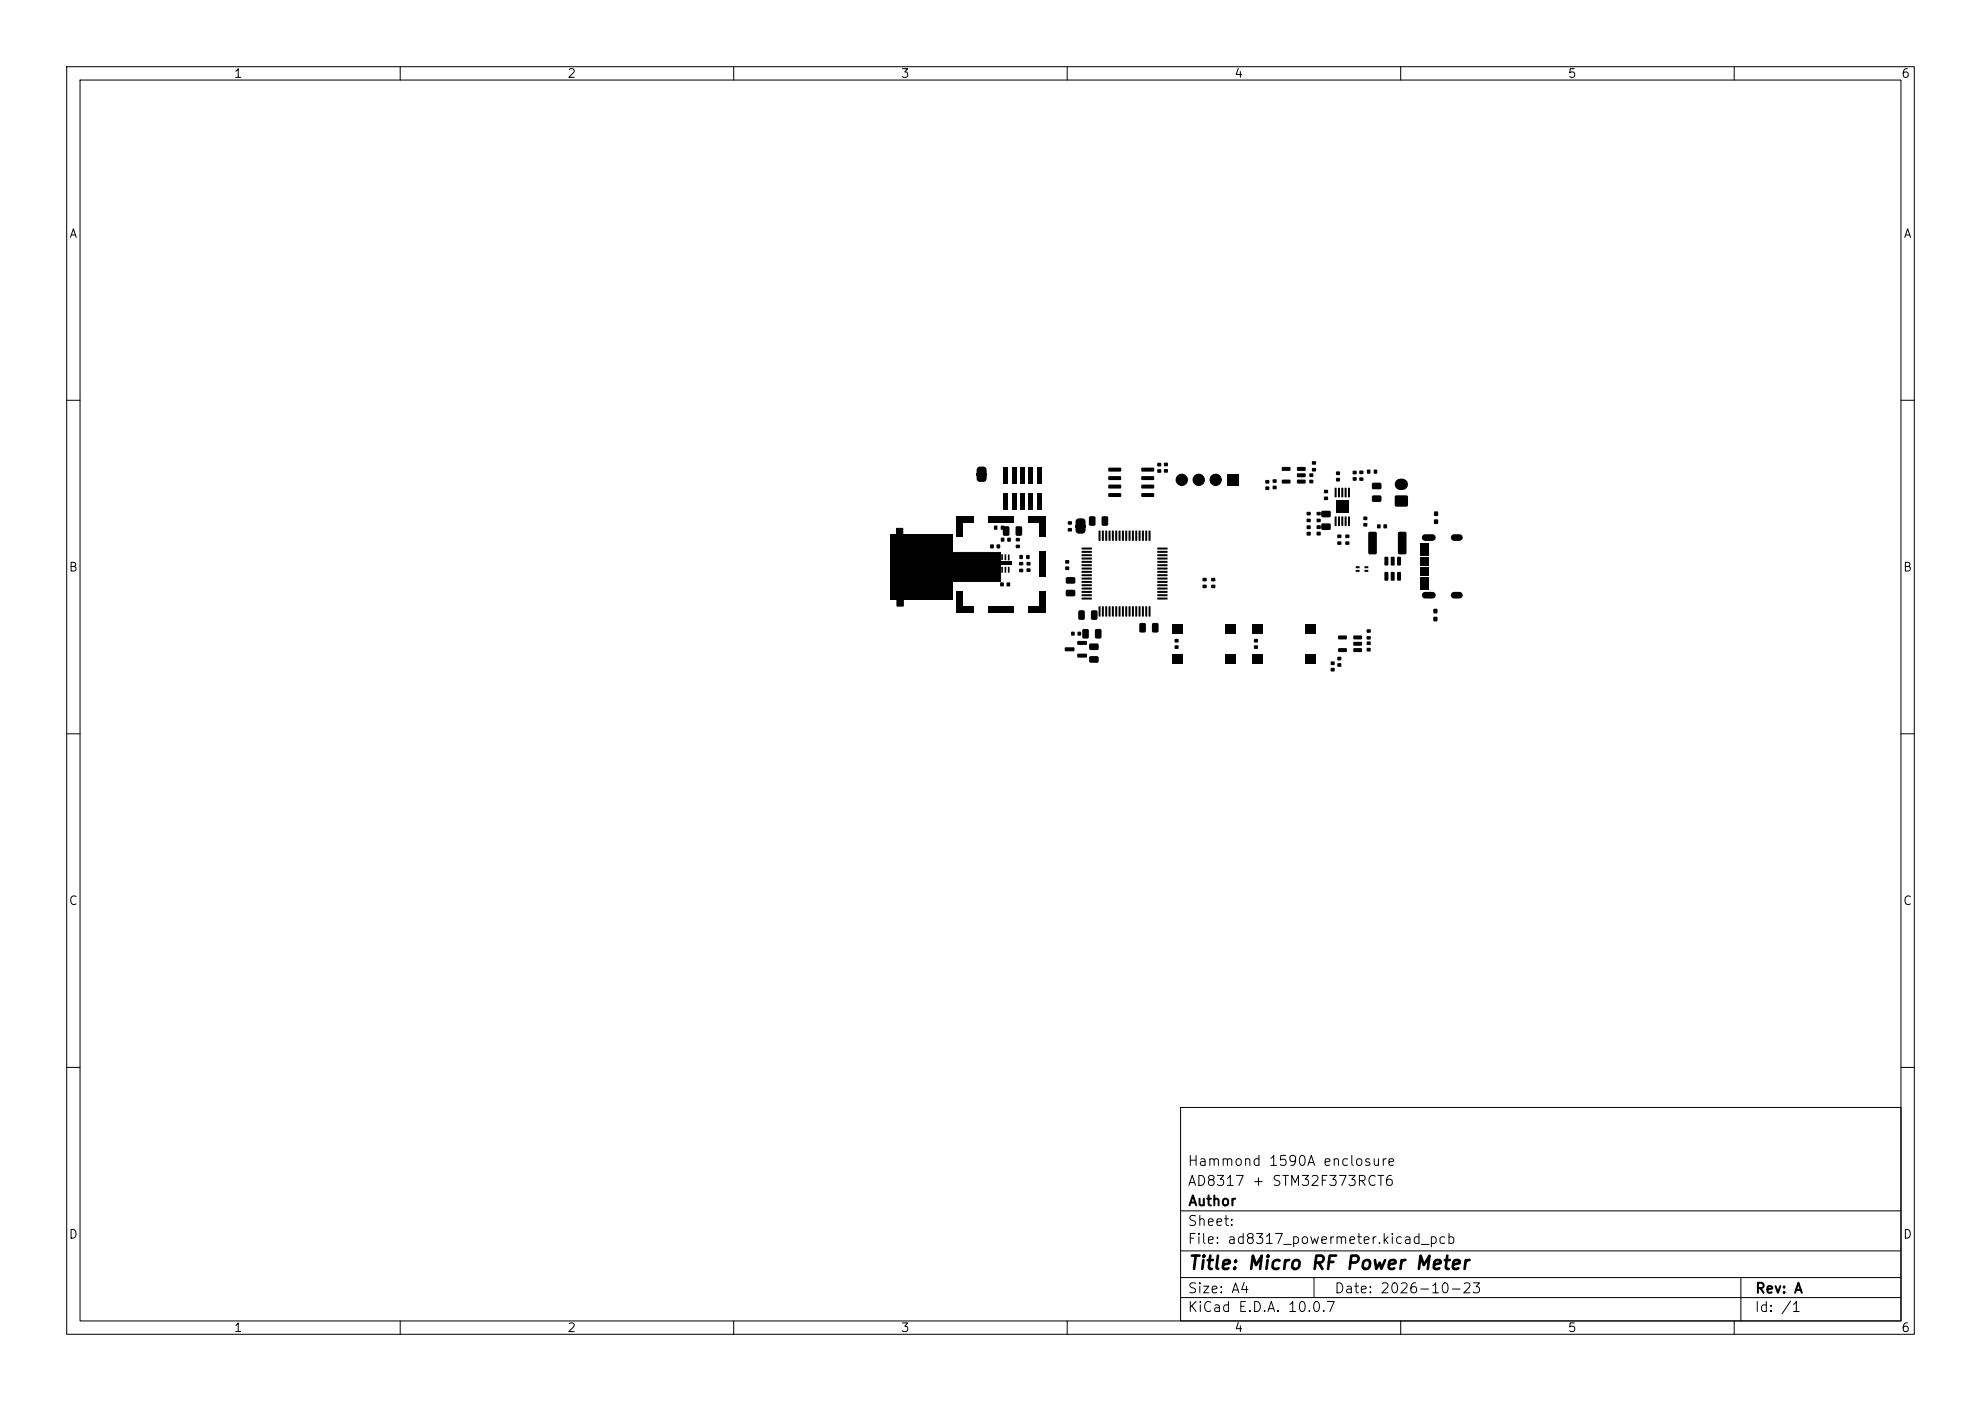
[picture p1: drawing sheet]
<svg xmlns="http://www.w3.org/2000/svg" width="297mm" height="210mm" viewBox="0 0 297 210" stroke-linecap="round" stroke-linejoin="round" font-family="sans-serif">
<defs><g id="words">
<text font-size="2" x="178" y="190.8">Title: Micro RF Power Meter</text>
<g font-size="1.5">
<text x="178" y="178.1">AD8317 + STM32F373RCT6</text>
<text x="178" y="175.1">Hammond 1590A enclosure</text>
<text x="178" y="184.1">Sheet:</text>
<text x="178" y="181.1">Author</text>
<text x="178" y="186.8">File: ad8317_powermeter.kicad_pcb</text>
<text x="178" y="197">KiCad E.D.A. 10.0.7</text>
<text x="178" y="194.2">Size: A4</text>
<text x="200" y="194.2">Date: 2026-10-23</text>
<text x="263" y="197">Id: /1</text>
<text x="263" y="194.2">Rev: A</text>
</g>
<g font-size="1.3">
<text x="35" y="12">1</text>
<text x="85" y="12">2</text>
<text x="135" y="12">3</text>
<text x="185" y="12">4</text>
<text x="235" y="12">5</text>
<text x="285" y="12">6</text>
<text x="10.3" y="36">A</text>
<text x="285.3" y="36">A</text>
<text x="10.2" y="86">B</text>
<text x="285.2" y="86">B</text>
<text x="10.2" y="136">C</text>
<text x="285.2" y="136">C</text>
<text x="10.2" y="186">D</text>
<text x="285.2" y="186">D</text>
<text x="35" y="200">1</text>
<text x="85" y="200">2</text>
<text x="135" y="200">3</text>
<text x="185" y="200">4</text>
<text x="235" y="200">5</text>
<text x="285" y="200">6</text>
</g>
</g></defs>
<g fill="none" stroke="#000" stroke-width=".15">
<path d="M10 10h277v190h-277zM12 12h273v186h-273zM60 10v2M110 10v2M160 10v2M210 10v2M260 10v2M10 60h2M285 60h2M10 110h2M285 110h2M10 160h2"/>
<path d="M177 166h108v32h-108zM285 160h2M60 198v2M110 198v2M160 198v2M177 194.5h108M177 191.5h108M177 187.5h108M177 181.5h108M197 191.5v3M210 198v2M260 198v2"/>
<path d="M261 191.5v6.5"/>
</g>
<g fill="#000" stroke="#000" stroke-width=".15">
<path d="M134.4 79.2h.9v3.7h-.9zM134.5 82.8h15.5v4.3h-15.5zM134.5 87.1h.9v3.7h-.9z"/>
<circle cx="177.2" cy="71.9" r=".85"/>
<circle cx="179.7" cy="71.9" r=".85"/>
<circle cx="182.3" cy="71.9" r=".85"/>
</g>
<g fill="#000">
<path d="M143.3 77.3h1v1h-1zM144.3 77.3h1.7v1h-1.7zM146.4 70.9h1.5v.3h-1.5zM146.5 70.1l.4-.2 .7 .1 .3 .2v.7h-1.5zM146.4 71.2h1.5v.7l-.4 .3h-.8l-.2-.3zM148.2 77.3h3.8v1h-3.8zM149 78.8h.5v.6h-.5zM150.4 70.1h.7v2.4h-.7zM150.4 74h.7v2.4h-.7zM150.1 78.8h.4v.6h-.4zM151.7 70.1h.7v2.4h-.7zM151.7 74h.7v2.4h-.7z"/>
<path d="M152.9 70.1h.8v2.4h-.8zM152.9 74h.8v2.4h-.8zM154.2 70.1h.7v2.4h-.7zM154.2 74h.7v2.4h-.7zM154.2 77.3h1.7v1h-1.7zM155.5 70.1h.7v2.4h-.7zM155.5 74h.7v2.4h-.7zM155.9 77.3h.9v1h-.9zM160.1 78.2h.6v.4h-.6zM160.1 79.2h.6v.4h-.6zM161.4 77.9l.3-.2h.7l.3 .3 .1 .7h-1.5zM161.3 78.7h1.4v.3h-1.4z"/>
<path d="M161.3 79h1.5l-.1 .7-.4 .3h-.7l-.3-.3zM163.3 77.4h.7l.2 .1 .1 1.1-.2 .2h-.6l-.2-.1zM164.7 79.5l.3 .1-.1 1.5-.2-.1zM165.2 79.5l.3 .1-.1 1.5-.2-.1zM165.7 79.5l.3 .1-.1 1.5-.2-.1zM165.2 77.4h.7l.2 .1v1.1l-.1 .2h-.6l-.2-.1zM166.2 70.1h1.8l.1 .5-.2 .1h-1.7l-.1-.2zM166.2 71.4h1.8l.1 .5-.2 .1h-1.7l-.1-.2zM166.2 72.7l1.8-.1 .1 .5-.2 .1h-1.7l-.1-.1zM166.2 73.9h1.8l.1 .5-.2 .1h-1.7l-.1-.1zM166.2 79.5l.3 .1-.1 1.5-.2-.1zM166.7 79.5l.3 .1-.1 1.5-.2-.1z"/>
<path d="M167.2 79.5l.3 .1-.1 1.5-.2-.1zM167.7 79.5l.3 .1-.1 1.5-.2-.1zM168.2 79.5l.3 .1-.1 1.5-.2-.1zM168.7 79.5l.3 .1-.1 1.5-.2-.1zM169.2 79.5l.3 .1-.1 1.5-.2-.1zM169.7 79.5l.3 .1-.1 1.5-.2-.1zM170.2 79.5l.3 .1-.1 1.5-.2-.1zM170.7 79.5l.3 .1-.1 1.5-.2-.1zM171.1 73.9h1.9v.5l-.1 .1h-1.7l-.1-.1zM171.1 72.7l1.9-.1v.5l-.1 .1h-1.7l-.1-.1zM171.1 71.4h1.9v.5l-.1 .1h-1.7l-.1-.2zM171.1 70.1h1.9v.5l-.1 .1h-1.7l-.1-.2z"/>
<path d="M171.2 79.5l.3 .1-.1 1.5-.2-.1zM171.7 79.5l.3 .1-.1 1.5-.2-.1zM172.2 79.5l.3 .1-.1 1.5-.2-.1zM173.5 69.4h.6v.5h-.6zM173.5 70.4h.6v.4h-.6zM174.5 70.3h.6v.5h-.6zM174.5 69.4h.6v.5h-.6zM183.9 71.1h1.8v1.7h-1.8zM189.7 72.9h.6v.5h-.6zM189.7 72h.6v.5h-.6zM190.8 72.8h.6v.5h-.6zM190.8 71.9h.6v.4h-.6z"/>
<path d="M192.2 70h1.2l.1 .5-.2 .1h-1l-.1-.2zM192.2 71.9h1.2l.1 .5-.2 .1h-1l-.1-.2zM194.5 71.9h1.2l.1 .5-.2 .1h-1.1l-.1-.2zM194.5 71h1.2l.1 .4-.2 .1h-1.1l-.1-.1zM194.5 70h1.2l.1 .5-.2 .1h-1.1l-.1-.2zM195.9 77.8h.6v.4h-.6zM195.9 76.8h.6v.4h-.6zM195.9 78.8h.6v.5h-.6zM196.3 71h.6v.5h-.6zM196.3 71.9h.6v.5h-.6zM196.7 70.2h.6v.4h-.6zM196.7 69.2h.6v.4h-.6z"/>
<path d="M197.4 77.8h.6v.4h-.6zM197.4 76.8h.6v.4h-.6zM197.4 78.8h.6v.5h-.6zM198.1 78.5h1.3l.1 .2v.6l-.2 .2-1.1-.1-.1-.2zM198.1 76.6h1.3l.1 .2v.6l-.2 .2-1.1-.1-.1-.2zM198.5 74.5h.6v.4h-.6zM198.5 73.4h.6v.5h-.6zM200.1 77.4l.3 .1-.1 1.4-.2-.1zM200.1 73.1l.3 .1-.1 1.4-.2-.1zM200.6 77.4l.3 .1-.1 1.4-.2-.1zM200.6 73.1l.3 .1-.1 1.4-.2-.1zM200.3 70.7h.6v.5h-.6z"/>
<path d="M200.3 71.7h.6v.4h-.6zM201.1 77.4l.3 .1-.1 1.4-.2-.1zM201.1 73.1l.3 .1-.1 1.4-.2-.1zM201.6 77.4l.3 .1-.1 1.4-.2-.1zM201.6 73.1l.3 .1-.1 1.4-.2-.1zM202.1 77.4l.3 .1-.1 1.4-.2-.1zM202.1 73.1l.3 .1-.1 1.4-.2-.1zM200.3 75.1h1.9v1.8h-1.9zM202.8 71.6h.6v.4h-.6zM202.8 70.6h.6v.5h-.6zM203.8 70.6h.6v.4h-.6zM203.8 71.6h.6v.5h-.6z"/>
<path d="M204.4 78.4h.6v.5h-.6zM204.4 77.5h.6v.4h-.6zM205 70.4h.4v.6h-.4zM206 70.4h.5v.6h-.5zM205.7 72.4h1.3l.1 .2v.6l-.2 .2-1.1-.1-.1-.2zM205.7 74.3h1.3l.1 .2v.6l-.2 .2-1.1-.1-.1-.2zM206.5 78.6h.5v.6h-.5zM207.4 78.6h.5v.6h-.5zM209.2 74.3h1.8v1.6h-1.8zM215 77.9h.6v.6h-.6zM215 76.7h.6v.6h-.6zM133.4 80.3h7v1.3h-7z"/>
<path d="M133.4 88.4h7v1.3h-7zM133.4 80.1h9.4v9.8h-9.4zM143.3 78.3h1v2.2h-1zM143.3 88.7h1v2.1h-1zM143.3 90.8h1v1h-1zM140.4 84.6h2.2l1.3 .3v.1l-1.3 .3h-2.2zM144.3 90.8h1.7v1h-1.7zM144.7 84.8h.5v.4h-.5zM144.7 83.7h.5v.5h-.5zM145.7 84.8h.5v.4h-.5zM145.7 85.8h.5v.5h-.5zM146.8 85.3h.5v.6h-.5z"/>
<path d="M146.8 83.2h.5v.6h-.5zM147.8 85.3h.5v.6h-.5zM147.8 83.2h.5v.6h-.5zM148.2 90.8h3.8v1h-3.8zM148.5 81.6h.5v.6h-.5zM149.4 81.6h.5v.6h-.5zM149.6 85h.3l-.1 .8h-.2zM149.6 83.1h.3l-.1 .8h-.2zM150 87.3h.5v.6h-.5zM150.1 85h.3l-.1 .8h-.2zM150.1 83.1h.3l-.1 .8h-.2zM150.1 80.6h.5v.6h-.5z"/>
<path d="M150.6 85h.3l-.1 .8h-.2zM150.6 83.1h.3l-.1 .9-.2-.1zM150.9 87.3h.5v.6h-.5zM151.1 85h.3l-.1 .8h-.2zM151.1 83.1l.3 .1-.1 .8h-.2zM150.4 78.9h.7l.2 .1v1.1l-.1 .2h-.6l-.2-.1zM151 80.6h.5v.6h-.5zM149.3 84.2h2.4v.5h-2.4zM152.3 80.7h.6v.4h-.6zM152.3 81.7h.6v.4h-.6zM152.9 83.2h.4v.6h-.4zM152.8 85.3h.6v.4h-.6z"/>
<path d="M152.8 84.3h.6v.4h-.6zM152.3 78.9h.7l.2 .1v1.1l-.1 .2h-.6l-.2-.1zM153.9 83.2h.4v.6h-.4zM153.9 85.2h.6v.5h-.6zM153.9 84.3h.6v.4h-.6zM154.2 90.8h1.7v1h-1.7zM155.9 78.3h.9v2.2h-.9zM155.9 82.7h.9v3.8h-.9zM155.9 88.7h.9v2.1h-.9zM155.9 90.8h.9v1h-.9zM159.7 84h.6v.5h-.6zM159.7 84.9h.6v.5h-.6z"/>
<path d="M160.6 94.7h.5v.6h-.5zM159.8 86.6l1.3-.1 .1 .3v.5l-.2 .2h-1.1l-.1-.2zM159.8 88.5l1.3-.1 .1 .3v.5l-.2 .2h-1.1l-.1-.2zM159.7 97.1l1.3-.1 .1 .5-.2 .1h-1.2l-.1-.1zM161.6 94.7h.5v.6h-.5zM161.7 91.5h.7l.2 .1v1.1l-.1 .2h-.6l-.2-.1zM162.2 82.1h1.4l.1 .2-1.5 .1zM162.2 82.6h1.4l.1 .2-1.5 .1zM162.2 83.1h1.4l.1 .2-1.5 .1zM162.2 83.6h1.4l.1 .2-1.5 .1zM162.2 84.1h1.4l.1 .2-1.5 .1zM162.2 84.6h1.4l.1 .2-1.5 .1z"/>
<path d="M162.2 85.1h1.4l.1 .2-1.5 .1zM162.2 85.6h1.4l.1 .2-1.5 .1zM162.2 86.1h1.4l.1 .2-1.5 .1zM162.2 86.6h1.4l.1 .2-1.5 .1zM162.2 87.1h1.4l.1 .2-1.5 .1zM162.2 87.6h1.4l.1 .2-1.5 .1zM162.2 88.1h1.4l.1 .2-1.5 .1zM162.2 88.6h1.4l.1 .2-1.5 .1zM162.2 89.1h1.4l.1 .2-1.5 .1zM162.2 89.6h1.4l.1 .2-1.5 .1zM161.5 98h1.4l.1 .5-.2 .1h-1.2l-.1-.2zM161.5 96.1h1.4l.1 .5-.2 .1h-1.2l-.1-.2z"/>
<path d="M162.3 94.3h.7l.2 .1v1.1l-.1 .2h-.6l-.2-.1zM163.6 91.5h.7l.2 .1v1.1l-.1 .2h-.6l-.2-.1zM163.3 96.5h1.3l.1 .2v.6l-.2 .2-1.1-.1-.1-.2zM163.3 98.4h1.3l.1 .2v.6l-.2 .2-1.1-.1-.1-.2zM164.7 90.9l.3 .1-.1 1.4h-.2zM164.2 94.3h.7l.2 .1v1.1l-.1 .2h-.6l-.2-.1zM165.2 90.9l.3 .1-.1 1.4h-.2zM165.7 90.9l.3 .1-.1 1.4h-.2zM166.2 90.9l.3 .1-.1 1.4h-.2zM166.7 90.9l.3 .1-.1 1.4h-.2zM167.2 90.9l.3 .1-.1 1.4h-.2zM167.7 90.9l.3 .1-.1 1.4h-.2z"/>
<path d="M168.2 90.9l.3 .1-.1 1.4h-.2zM168.7 90.9l.3 .1-.1 1.4h-.2zM169.2 90.9l.3 .1-.1 1.4h-.2zM169.7 90.9l.3 .1-.1 1.4h-.2zM170.2 90.9l.3 .1-.1 1.4h-.2zM170.7 90.9l.3 .1-.1 1.4h-.2zM170.9 93.4h.6l.3 .1v1.1l-.2 .2h-.5l-.3-.1zM171.2 90.9l.3 .1-.1 1.4h-.2zM171.7 90.9l.3 .1-.1 1.4h-.2zM172.2 90.9l.3 .1-.1 1.4h-.2zM172.8 93.4h.6l.3 .1v1.1l-.2 .2h-.5l-.3-.1zM173.5 89.6h1.5v.2l-1.4 .1z"/>
<path d="M173.5 89.1h1.5v.2l-1.4 .1zM173.5 88.6h1.5v.2l-1.4 .1zM173.5 88.1h1.5v.2l-1.4 .1zM173.5 87.6h1.5v.2l-1.4 .1zM173.5 87.1h1.5v.2l-1.4 .1zM173.5 86.6h1.5v.2l-1.4 .1zM173.5 86.1h1.5v.2l-1.4 .1zM173.5 85.6h1.5v.2l-1.4 .1zM173.5 85.1h1.5v.2l-1.4 .1zM173.5 84.6h1.5v.2l-1.4 .1zM173.5 84.1h1.5v.2l-1.4 .1zM173.5 83.6h1.5v.2l-1.4 .1z"/>
<path d="M173.5 83.1h1.5v.2l-1.4 .1zM173.5 82.6h1.5v.2l-1.4 .1zM173.5 82.1h1.5v.2l-1.4 .1zM175.7 98.2h1.6v1.4h-1.6zM175.7 93.7h1.6v1.4h-1.6zM176.1 96.8h.6v.4h-.6zM176.1 95.8h.6v.5h-.6zM180.3 87.7h.6v.4h-.6zM180.3 86.6h.6v.5h-.6zM181.6 87.7h.6v.4h-.6zM181.6 86.6h.6v.5h-.6zM183.7 98.2h1.6v1.4h-1.6z"/>
<path d="M183.7 93.7h1.6v1.4h-1.6zM187.7 98.2h1.6v1.4h-1.6zM187.7 93.7h1.6v1.4h-1.6zM188 96.8h.6v.4h-.6zM188 95.8h.6v.5h-.6zM195.7 98.2h1.6v1.4h-1.6zM195.7 93.7h1.6v1.4h-1.6zM195.9 79.7h.6v.6h-.6zM197.4 79.7h.6v.5h-.6zM199.5 99.2h.6v.5h-.6zM200.5 99.4h.6v.5h-.6zM200.5 98.5h.6v.5h-.6z"/>
<path d="M200.5 80.2h.6v.4h-.6zM200.5 81.2h.6v.4h-.6zM201.7 81.2h.6v.4h-.6zM201.7 80.2h.6v.4h-.6zM200.7 95.3h1.1l.1 .5-.1 .1-1.1-.1-.1-.1zM200.7 97.2h1.1l.1 .5-.1 .1-1.1-.1-.1-.1zM203.3 84.9h.5v.3h-.5zM203.3 85.4h.5v.3h-.5zM202.9 97.2h1.2l.1 .5-.1 .1-1.1-.1-.1-.1zM202.9 96.2h1.2l.1 .5-.1 .1h-1.1l-.1-.1zM202.9 95.3h1.2l.1 .5-.1 .1-1.1-.1-.1-.1zM204.6 84.9h.5v.3h-.5z"/>
<path d="M204.6 85.4h.5v.3h-.5zM204.9 96.2h.6v.5h-.6zM204.9 97.1h.6v.5h-.6zM204.9 94.4h.6v.4h-.6zM204.9 95.4h.6v.4h-.6zM205.2 79.8l1-.1 .2 .2v3l-.1 .2h-.9l-.3-.2zM207.6 83.5h.4h.1l.1 1.1-.1 .2-.5-.1zM207.6 85.8l.4-.1 .1 .1 .1 1.1-.1 .1h-.5zM208.5 83.5h.5h.1v1.1l-.1 .2-.5-.1zM208.5 85.8l.5-.1 .1 .1v1.1l-.1 .1h-.5zM209.5 83.5h.4h.1v1.1v.2l-.5-.1zM209.5 85.8l.4-.1 .1 .1v1.1v.1h-.5z"/>
<path d="M209.6 79.8l1-.1 .3 .2v3l-.2 .2h-.9l-.2-.2zM213 87.8h1.2v.6h-1.2zM213 87h1.2v.6h-1.2zM213 86h1.2v.3h-1.2zM213 85h1.2v.3h-1.2zM213 84.5h1.2v.3h-1.2zM213 83.5h1.2v.3h-1.2zM213 82.2h1.2v.6h-1.2zM213 81.4h1.2v.6h-1.2zM213 83h1.2v.3h-1.2zM213 84h1.2v.3h-1.2zM213 85.5h1.2v.3h-1.2z"/>
<path d="M213 86.5h1.2v.3h-1.2zM214.9 91.3h.6v.6h-.6zM214.9 92.5h.6v.6h-.6zM199.5 100.1h.6v.5h-.6z"/>
</g>
<path d="M213.7 89.2h1.1M213.7 80.6h1.1M218 89.2h.8M218 80.6h.8" fill="none" stroke="#000" stroke-width="1"/>
<path d="M209.9 72.6h.4" fill="none" stroke="#000" stroke-width="1.7"/>
<use href="#words"/>
</svg>
